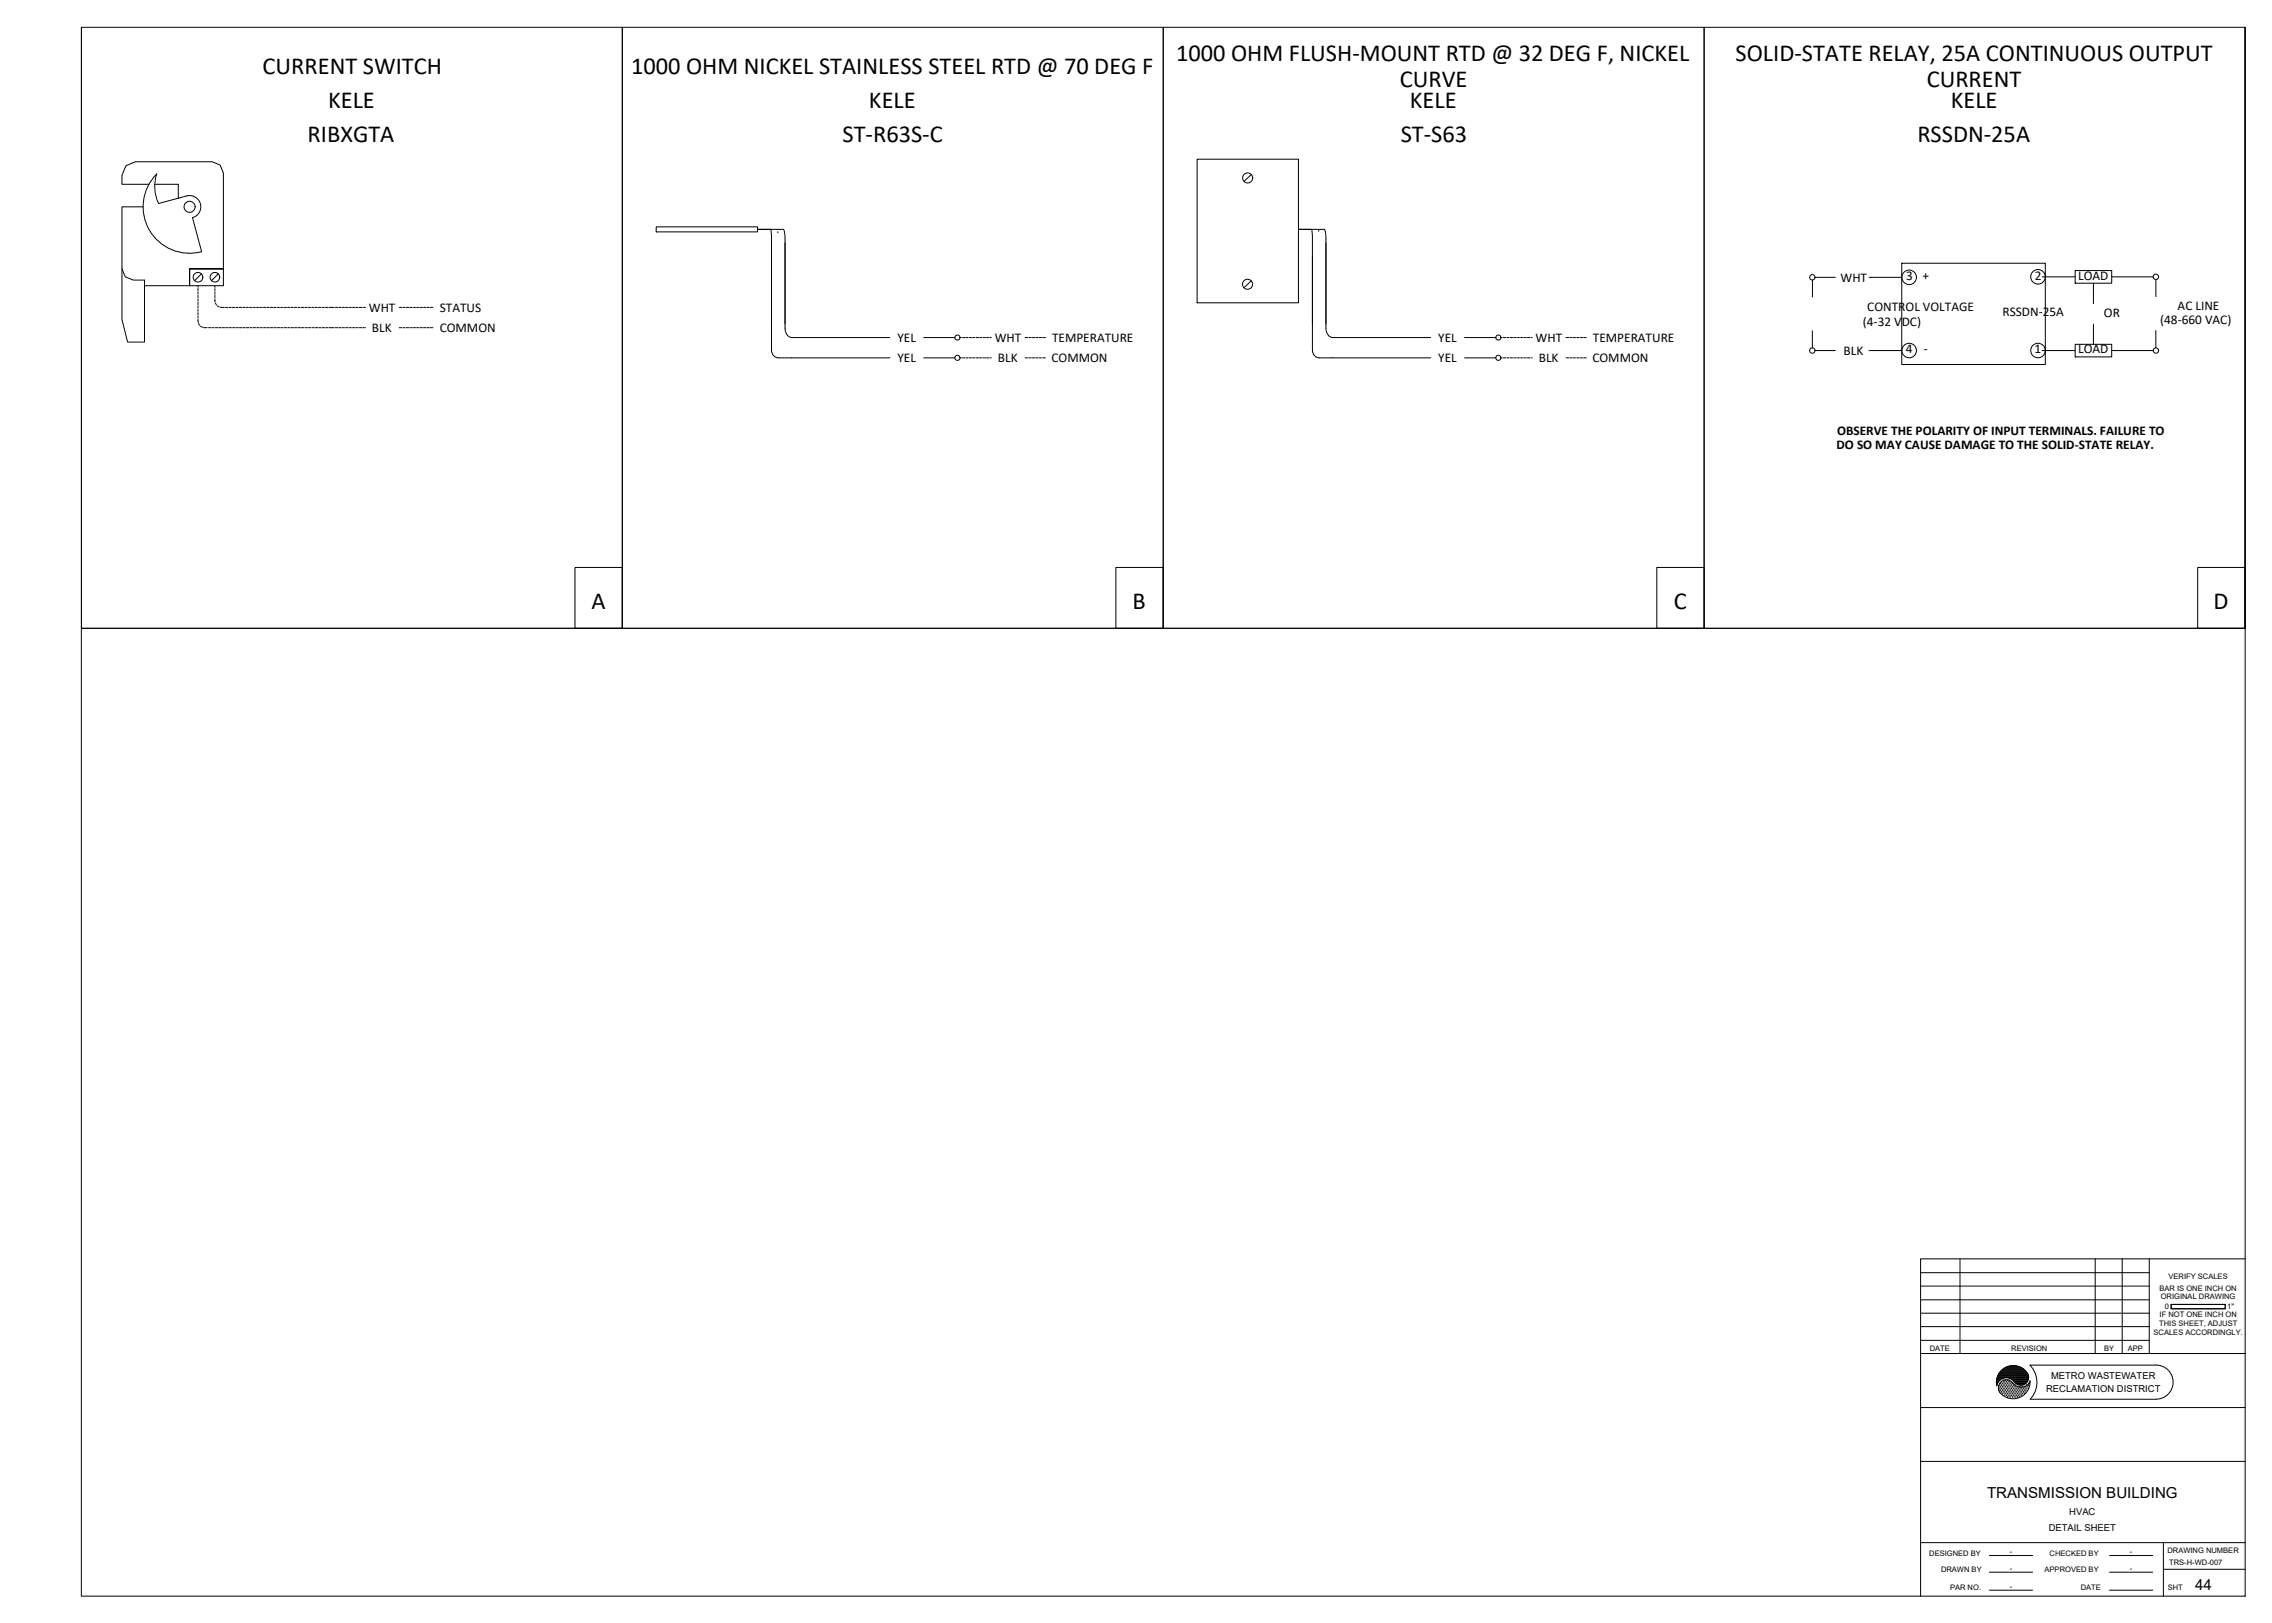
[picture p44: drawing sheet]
<svg xmlns="http://www.w3.org/2000/svg" width="1067mm" height="762mm" viewBox="0 0 1067 762" stroke-linecap="round" stroke-linejoin="round" font-family="sans-serif">
<defs><g id="words">
<g font-size="11.5">
<text x="552" y="29">1000 OHM FLUSH-MOUNT RTD @ 32 DEG F, NICKEL</text>
<text x="815" y="29">SOLID-STATE RELAY, 25A CONTINUOUS OUTPUT</text>
<text x="123" y="35">CURRENT SWITCH</text>
<text x="296" y="35">1000 OHM NICKEL STAINLESS STEEL RTD @ 70 DEG F</text>
<text x="657" y="41">CURVE</text>
<text x="905" y="41">CURRENT</text>
<text x="154" y="51">KELE</text>
<text x="408" y="51">KELE</text>
<text x="662" y="51">KELE</text>
<text x="916" y="51">KELE</text>
<text x="144" y="67">RIBXGTA</text>
<text x="396" y="67">ST-R63S-C</text>
<text x="658" y="67">ST-S63</text>
<text x="900" y="67">RSSDN-25A</text>
<text x="278" y="286">A</text>
<text x="532" y="286">B</text>
<text x="786" y="286">C</text>
<text x="1039" y="286">D</text>
</g>
<g font-size="7.1">
<text x="933" y="703">TRANSMISSION BUILDING</text>
<text x="1031" y="746">44</text>
</g>
<g font-size="6.3">
<text x="895" y="132">3</text>
<text x="903" y="131">+</text>
<text x="955" y="131">2</text>
<text x="976" y="131">LOAD</text>
<text x="864" y="132">WHT</text>
<text x="173" y="146">WHT</text>
<text x="207" y="146">STATUS</text>
<text x="877" y="146">CONTROL VOLTAGE</text>
<text x="940" y="148">RSSDN-25A</text>
<text x="988" y="149">OR</text>
<text x="1022" y="145">AC LINE</text>
<text x="175" y="156">BLK</text>
<text x="206" y="156">COMMON</text>
<text x="875" y="153">(4-32 VDC)</text>
<text x="1014" y="152">(48-660 VAC)</text>
<text x="421" y="160">YEL</text>
<text x="467" y="160">WHT</text>
<text x="494" y="160">TEMPERATURE</text>
<text x="675" y="160">YEL</text>
<text x="721" y="160">WHT</text>
<text x="748" y="160">TEMPERATURE</text>
<text x="866" y="167">BLK</text>
<text x="895" y="166">4</text>
<text x="903" y="166">-</text>
<text x="955" y="166">1</text>
<text x="976" y="166">LOAD</text>
<text x="421" y="170">YEL</text>
<text x="469" y="170">BLK</text>
<text x="494" y="170">COMMON</text>
<text x="675" y="170">YEL</text>
<text x="723" y="170">BLK</text>
<text x="748" y="170">COMMON</text>
<text x="863" y="204">OBSERVE THE POLARITY OF INPUT TERMINALS. FAILURE TO</text>
<text x="862" y="211">DO SO MAY CAUSE DAMAGE TO THE SOLID-STATE RELAY.</text>
</g>
<g font-size="4.4">
<text x="963" y="648">METRO WASTEWATER</text>
<text x="961" y="653">RECLAMATION DISTRICT</text>
<text x="972" y="711">HVAC</text>
<text x="962" y="719">DETAIL SHEET</text>
</g>
<g font-size="3.5">
<text x="1018" y="601">VERIFY SCALES</text>
<text x="1014" y="606">BAR IS ONE INCH ON</text>
<text x="1015" y="610">ORIGINAL DRAWING</text>
<text x="1016" y="614">0</text>
<text x="1046" y="614">1&quot;</text>
<text x="1014" y="623">THIS SHEET, ADJUST</text>
<text x="1014" y="619">IF NOT ONE INCH ON</text>
<text x="1011" y="627">SCALES ACCORDINGLY.</text>
<text x="906" y="634">DATE</text>
<text x="944" y="634">REVISION</text>
<text x="988" y="634">BY</text>
<text x="999" y="634">APP</text>
<text x="906" y="730">DESIGNED BY</text>
<text x="944" y="730">-</text>
<text x="962" y="730">CHECKED BY</text>
<text x="1000" y="730">-</text>
<text x="1018" y="729">DRAWING NUMBER</text>
<text x="911" y="738">DRAWN BY</text>
<text x="944" y="737">-</text>
<text x="960" y="738">APPROVED BY</text>
<text x="1000" y="737">-</text>
<text x="1019" y="735">TRS-H-WD-007</text>
<text x="916" y="746">PAR NO.</text>
<text x="944" y="746">-</text>
<text x="977" y="746">DATE</text>
<text x="1018" y="746">SHT</text>
</g>
</g></defs>
<!-- layer: CSET -->
<g fill="none" stroke="#000" stroke-width=".47">
<path d="M38 13v282h254v-282v282h254v-282v282h254v-282v282h254v-282v282h-1016zM562 75h48v67h-48zM70 87h-13v-5l2-4 5-2h36l3 1 2 4v45h-16v8h-21v-2h-5l-4-2-2-4v-29h10M73 87h11v6M74 82a19 19 0 0 0 0 14l14-4a5 5 0 0 1 6 4 5 5 0 0 1-4 6l5 16a22 22 0 0 1-25-10 22 22 0 0 1 4-26zM588 82l-4 3M308 107h48v2h-48zM356 108h12v1l1 45a4 4 0 0 0 3 4h46M362 108v56a3 3 0 0 0 3 4h53M365 109h.1M610 108h12v1l1 45a4 4 0 0 0 3 4h46M616 108v56a3 3 0 0 0 3 4h53"/>
<path d="M619 109h.1M57 126v24l3 11h8v-29M89 126h16v8h-16zM93 134v1M93 135v1M93 137v1M93 139v1M95 129l-4 3M101 134v1M101 136v1M101 137v1M101 139v1"/>
<path d="M103 129l-4 3M105 126h-16v8M587 132l-3 3M851 131v8M852 130h10M878 130h15M893 124h67v47h-67zM959 130h15M974 127h18v6h-18zM983 133v10M992 130h19M1012 131v8"/>
<path d="M93 150v1M93 140v1M93 142v1M93 144v1M93 145v1M93 147v1M93 148v1M93 152l1 1M94 153l1 1M96 154h1M98 154h1M99 154h2"/>
<path d="M101 140v2M101 154h1M101 142l1 1M102 144h1M103 154h1M103 144h2M104 154h1M106 144h1M106 154h1M107 144h2M108 154h1M109 144h1"/>
<path d="M109 154h1M111 144h1M111 154h1M112 144h1M112 154h2M114 144h1M114 154h1M116 144h1M116 154h1M117 144h1M117 154h1M119 144h1"/>
<path d="M119 154h1M120 144h2M121 154h1M122 144h1M122 154h1M124 144h1M124 154h1M125 144h1M125 154h1M127 144h1M127 154h1M129 144h1"/>
<path d="M129 154h1M130 144h1M130 154h1M132 144h1M132 154h1M133 144h1M133 154h2M135 144h1M135 154h1M137 144h1M137 154h1M138 144h1"/>
<path d="M138 154h1M140 144h1M140 154h1M141 144h2M142 154h1M143 144h1M143 154h1M145 144h1M145 154h1M146 144h1M146 154h2M148 144h1"/>
<path d="M148 154h1M150 144h1M150 154h1M151 144h1M151 154h1M153 144h1M153 154h1M154 144h3M155 154h2M157 144h1M157 154h1M159 144h1"/>
<path d="M159 154h1M161 144h1M161 154h1M162 144h1M162 154h1M164 144h1M164 154h1M166 144h1M166 154h1M167 144h1M167 154h1M169 144h1"/>
<path d="M169 154h1M170 144h2M170 154h2M187 144h2M187 154h2M189 144h1M189 154h1M191 144h1M191 154h1M192 144h1M192 154h1M194 144h1"/>
<path d="M194 154h1M196 144h1M196 154h1M197 144h1M197 154h1M199 144h1M199 154h1M201 144h1M201 154h1M202 144h1M202 154h1M434 158h14"/>
<path d="M451 158h.1M452 158h1M454 158h1M455 158h1M457 158h1M458 158h1M460 158h1M462 158h1M463 158h1M465 158h.1M481 158h2M483 158h1"/>
<path d="M485 158h1M486 158h1M488 158h1M490 158h1M688 158h14M705 158h.1M706 158h1M707 158h2M709 158h1M711 158h1M712 158h1M714 158h1"/>
<path d="M716 158h1M717 158h1M719 158h.1M735 158h2M737 158h1M739 158h1M740 158h1M742 158h1M744 158h1M851 155v8M983 152v10M1012 155v8"/>
<path d="M434 168h14M451 168h.1M452 168h1M454 168h1M455 168h1M457 168h1M458 168h1M460 168h1M462 168h1M463 168h1M465 168h.1M481 168h2"/>
<path d="M483 168h1M485 168h1M486 168h1M488 168h1M490 168h1M688 168h14M705 168h.1M706 168h1M707 168h2M709 168h1M711 168h1M712 168h1"/>
<path d="M714 168h1M716 168h1M717 168h1M719 168h.1M735 168h2M737 168h1M739 168h1M740 168h1M742 168h1M744 168h1M852 165h10M878 165h15"/>
<path d="M959 165h15M974 162h18v6h-18zM992 165h19M270 266h22v29h-22zM524 266h22v29h-22zM778 266h22v29h-22zM1032 266h22v29h-22z"/>
<circle cx="89" cy="97" r="2.6"/>
<circle cx="586" cy="84" r="2.4"/>
<circle cx="93" cy="130" r="2.3"/>
<circle cx="101" cy="130" r="2.3"/>
<circle cx="586" cy="133" r="2.4"/>
<circle cx="851" cy="130" r="1.3"/>
<circle cx="896" cy="130" r="3"/>
<circle cx="957" cy="130" r="3"/>
<circle cx="1012" cy="130" r="1.3"/>
<circle cx="450" cy="158" r="1.2"/>
<circle cx="704" cy="158" r="1.2"/>
<circle cx="450" cy="168" r="1.2"/>
<circle cx="704" cy="168" r="1.2"/>
<circle cx="851" cy="165" r="1.3"/>
<circle cx="896" cy="165" r="3"/>
<circle cx="957" cy="165" r="3"/>
<circle cx="1012" cy="165" r="1.3"/>
</g>
<!-- layer: BORDER-PLANT-30X42-LINEWORK|BORDER -->
<g fill="none" stroke="#000" stroke-width=".47">
<path d="M38 13h1016v736h-1016zM902 598h107M920 591v44M984 591v44M996 591v44M1009 591v44M1054 591h-152v158M902 617h107M902 610h107M902 604h107M1019 612h26v2h-26zM902 635h152"/>
<path d="M902 629h107M902 623h107M902 661h152M902 686h152M902 724h152M1016 724v25M1016 737h38"/>
</g>
<!-- layer: BORDER-PLANT-30X42-LINEWORK|LOGO -->
<g fill="#000">
<circle cx="939" cy="653" r=".2"/>
<circle cx="939" cy="651" r=".2"/>
<circle cx="939" cy="654" r=".2"/>
<circle cx="939" cy="652" r=".2"/>
<circle cx="939" cy="650" r=".2"/>
<circle cx="940" cy="652" r=".2"/>
<circle cx="940" cy="654" r=".2"/>
<circle cx="940" cy="649" r=".2"/>
<circle cx="940" cy="651" r=".2"/>
<circle cx="940" cy="650" r=".2"/>
<circle cx="940" cy="653" r=".2"/>
<circle cx="941" cy="652" r=".2"/>
<circle cx="941" cy="651" r=".2"/>
<circle cx="941" cy="654" r=".2"/>
<circle cx="941" cy="649" r=".2"/>
<circle cx="941" cy="653" r=".2"/>
<circle cx="941" cy="650" r=".2"/>
<circle cx="941" cy="648" r=".2"/>
<circle cx="941" cy="655" r=".2"/>
<circle cx="942" cy="654" r=".2"/>
<circle cx="942" cy="653" r=".2"/>
<circle cx="942" cy="651" r=".2"/>
<circle cx="942" cy="650" r=".2"/>
<circle cx="942" cy="648" r=".2"/>
<circle cx="942" cy="655" r=".2"/>
<circle cx="942" cy="652" r=".2"/>
<circle cx="942" cy="649" r=".2"/>
<circle cx="943" cy="656" r=".2"/>
<circle cx="943" cy="654" r=".2"/>
<circle cx="943" cy="653" r=".2"/>
<circle cx="943" cy="648" r=".2"/>
<circle cx="943" cy="650" r=".2"/>
<circle cx="943" cy="651" r=".2"/>
<circle cx="943" cy="655" r=".2"/>
<circle cx="943" cy="652" r=".2"/>
<circle cx="943" cy="649" r=".2"/>
<circle cx="944" cy="652" r=".2"/>
<circle cx="944" cy="649" r=".2"/>
<circle cx="944" cy="655" r=".2"/>
<circle cx="944" cy="651" r=".2"/>
<circle cx="944" cy="654" r=".2"/>
<circle cx="944" cy="656" r=".2"/>
<circle cx="944" cy="650" r=".2"/>
<circle cx="944" cy="653" r=".2"/>
<circle cx="945" cy="654" r=".2"/>
<circle cx="945" cy="652" r=".2"/>
<circle cx="945" cy="651" r=".2"/>
<circle cx="945" cy="649" r=".2"/>
<circle cx="945" cy="655" r=".2"/>
<circle cx="945" cy="653" r=".2"/>
<circle cx="945" cy="650" r=".2"/>
<circle cx="945" cy="656" r=".2"/>
<circle cx="946" cy="656" r=".2"/>
<circle cx="946" cy="654" r=".2"/>
<circle cx="946" cy="653" r=".2"/>
<circle cx="946" cy="651" r=".2"/>
<circle cx="946" cy="655" r=".2"/>
<circle cx="946" cy="652" r=".2"/>
<circle cx="947" cy="653" r=".2"/>
<circle cx="947" cy="654" r=".2"/>
<circle cx="947" cy="651" r=".2"/>
<circle cx="947" cy="656" r=".2"/>
<circle cx="947" cy="655" r=".2"/>
<circle cx="947" cy="652" r=".2"/>
<circle cx="948" cy="655" r=".2"/>
<circle cx="948" cy="654" r=".2"/>
<circle cx="948" cy="652" r=".2"/>
<circle cx="948" cy="653" r=".2"/>
<circle cx="948" cy="656" r=".2"/>
<circle cx="948" cy="651" r=".2"/>
<circle cx="949" cy="652" r=".2"/>
<circle cx="949" cy="655" r=".2"/>
<circle cx="949" cy="654" r=".2"/>
<circle cx="949" cy="653" r=".2"/>
<circle cx="949" cy="651" r=".2"/>
<circle cx="950" cy="654" r=".2"/>
<circle cx="950" cy="651" r=".2"/>
<circle cx="950" cy="653" r=".2"/>
<circle cx="950" cy="652" r=".2"/>
<circle cx="951" cy="653" r=".2"/>
<circle cx="951" cy="654" r=".2"/>
<circle cx="951" cy="651" r=".2"/>
<circle cx="951" cy="652" r=".2"/>
<circle cx="952" cy="652" r=".2"/>
<circle cx="952" cy="651" r=".2"/>
<circle cx="953" cy="650" r=".2"/>
</g>
<g fill="none" stroke="#000" stroke-width=".47">
<path d="M937 649h1M937 649h2M937 650h1M937 648h2M938 648h1M938 651h.1M938 647h2M938 647h3M938 647h15M938 646h15M938 646h14M938 645h14"/>
<path d="M939 645h13M939 644h13M939 644h12M940 644h11M940 649a4 4 0 0 1 6 1 5 5 0 0 0 7-2 8 8 0 0 1-6 8 8 8 0 0 1-9-4zM940 643h11M940 643h10M941 643h9M941 642h8M942 642h7M943 642h5M943 647h10"/>
<path d="M944 641h3M944 647h8M945 648h7M946 649a5 5 0 0 0-5-2 5 5 0 0 0-3 4M946 649h6M946 649h5M947 650h4M948 650h2M952 645a8 8 0 0 0-10-3 8 8 0 0 0-4 9M952 645a4 4 0 0 1-1 5 4 4 0 0 1-5-1M1012 641a8 8 0 0 1 8 8 8 8 0 0 1-8 8h-59a12 12 0 0 0 0-16h59"/>
</g>
<!-- layer: BORDER-PLANT-30X42-LINEWORK|TEXT2 -->
<path d="M934 730h20M934 738h20M991 730h20M991 738h20M934 747h20M991 747h20" fill="none" stroke="#000" stroke-width=".47"/>
<use href="#words"/>
</svg>
